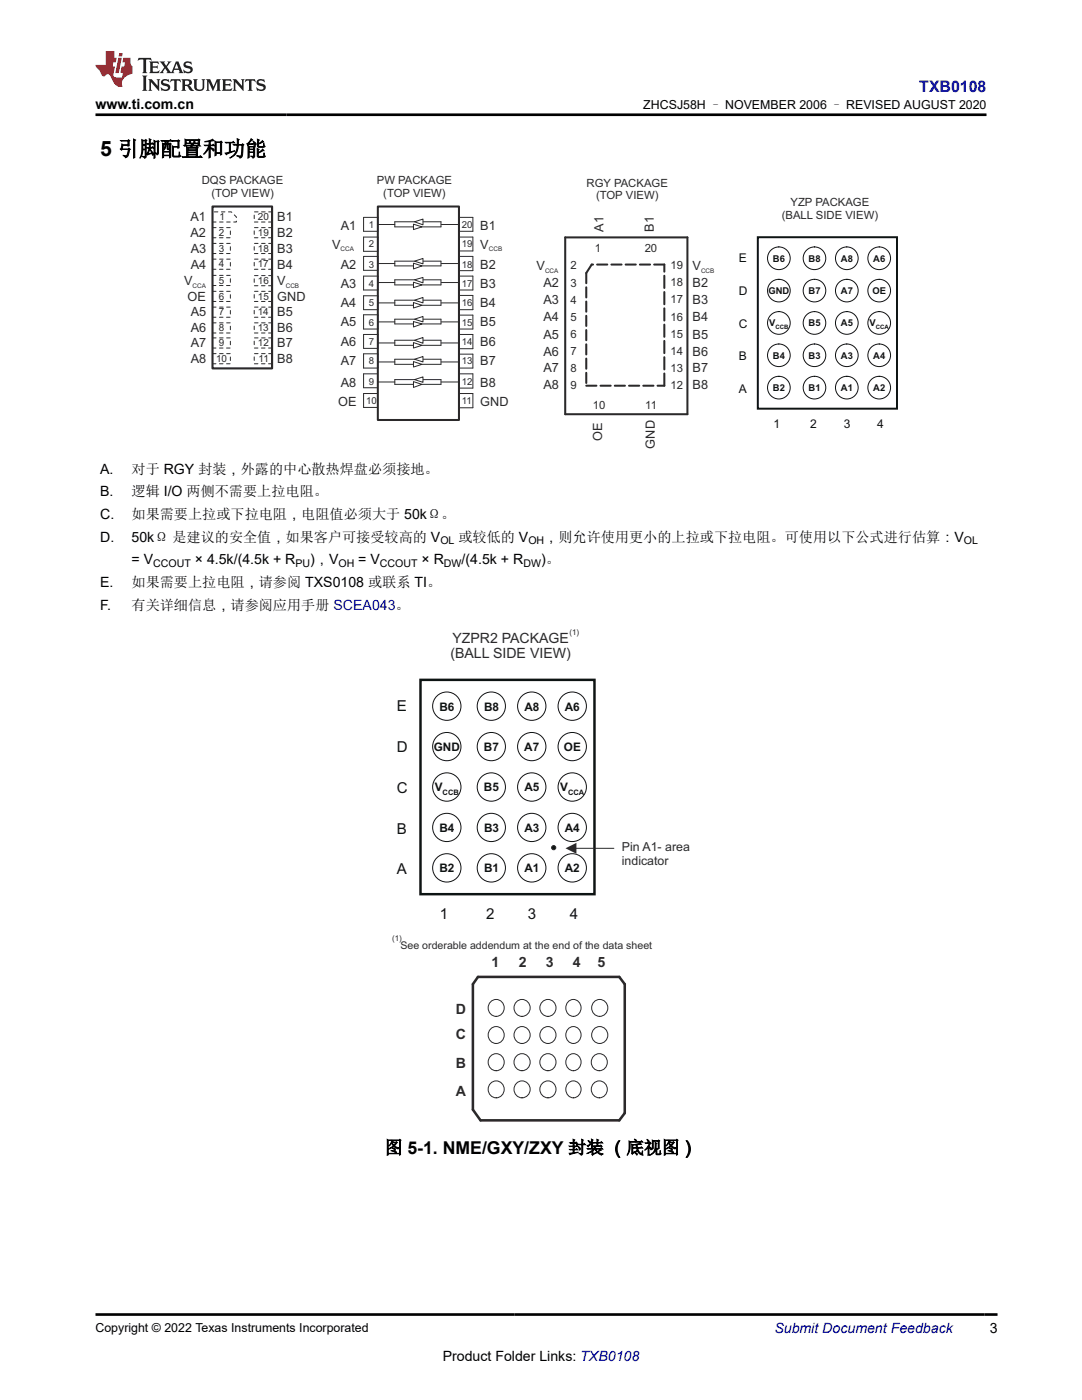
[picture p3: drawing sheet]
<svg xmlns="http://www.w3.org/2000/svg" width="216mm" height="279mm" viewBox="0 0 216 279" stroke-linecap="round" stroke-linejoin="round" font-family="sans-serif">
<defs><g id="words">
<text font-size="4.2" x="20" y="31.2">5 引脚配置和功能</text>
<text font-size="3.5" x="76.8" y="230.2">图 5-1. NME/GXY/ZXY 封装 （底视图）</text>
<text font-size="3.2" fill="#00f" x="183.4" y="18.3">TXB0108</text>
<g font-size="3" fill="#0d1413">
<text x="79.2" y="142">E</text>
<text x="79.2" y="150.1">D</text>
<text x="79.2" y="158.2">C</text>
<text x="79.2" y="166.3">B</text>
<text x="79.2" y="174.5">A</text>
<text x="87.8" y="183.4">1</text>
<text x="97" y="183.4">2</text>
<text x="105.3" y="183.4">3</text>
<text x="113.7" y="183.4">4</text>
</g>
<g font-size="2.8">
<text x="19.1" y="21.7">www.ti.com.cn</text>
<text x="20" y="94.5">A.</text>
<text x="26.3" y="94.5">对于 RGY 封装，外露的中心散热焊盘必须接地。</text>
<text x="20" y="99.1">B.</text>
<text x="26.3" y="99.1">逻辑 I/O 两侧不需要上拉电阻。</text>
<text x="20" y="103.6">C.</text>
<text x="26.3" y="103.6">如果需要上拉或下拉电阻，电阻值必须大于 50kΩ。</text>
<text x="20" y="108.1">D.</text>
<text x="26.3" y="112.6">= V</text>
<text x="26.3" y="108.1">50kΩ 是建议的安全值，如果客户可接受较高的 V</text>
<text x="38.9" y="112.6">× 4.5k/(4.5k + R</text>
<text x="61.9" y="112.6">)，V</text>
<text x="71.5" y="112.6">= V</text>
<text x="84.1" y="112.6">× R</text>
<text x="91.5" y="108.1">或较低的 V</text>
<text x="92.1" y="112.6">/(4.5k + R</text>
<text x="108" y="112.6">)。</text>
<text x="108.6" y="108.1">，则允许使用更小的上拉或下拉电阻。可使用以下公式进行估算：V</text>
<text x="20" y="117.1">E.</text>
<text x="26.2" y="117.1">如果需要上拉电阻，请参阅 TXS0108 或联系 TI。</text>
<text x="20" y="121.6">F.</text>
<text x="26.2" y="121.6">有关详细信息，请参阅应用手册 SCEA043。</text>
<text x="197.5" y="266.1">3</text>
<text x="88.3" y="271.7">Product Folder Links: TXB0108</text>
</g>
<g font-size="2.8" fill="#2b292a">
<text x="89.9" y="131.4">(BALL SIDE VIEW)</text>
<text x="90.3" y="128.2">YZPR2 PACKAGE</text>
<text x="98.1" y="192.9">1</text>
<text x="103.5" y="192.9">2</text>
<text x="108.9" y="192.9">3</text>
<text x="114.3" y="192.9">4</text>
<text x="119.3" y="192.9">5</text>
<text x="91" y="202.3">D</text>
<text x="91" y="207.4">C</text>
<text x="91" y="213.2">B</text>
<text x="91" y="218.8">A</text>
</g>
<text font-size="2.8" fill="#00f" x="154.5" y="266.1">Submit Document Feedback</text>
<g font-size="2.5">
<text x="128.4" y="21.8">ZHCSJ58H – NOVEMBER 2006 – REVISED AUGUST 2020</text>
<text x="19" y="265.8">Copyright © 2022 Texas Instruments Incorporated</text>
</g>
<g font-size="2.5" fill="#2b292a">
<text x="38" y="44.2">A1</text>
<text x="38" y="47.3">A2</text>
<text x="55.3" y="44.2">B1</text>
<text x="55.3" y="47.3">B2</text>
<text x="68" y="45.8">A1</text>
<text x="95.8" y="45.8">B1</text>
<text x="120.4" y="46.2" transform="rotate(-90 120.4 46.2)">A1</text>
<text x="130.5" y="46.3" transform="rotate(-90 130.5 46.3)">B1</text>
<text x="38.1" y="50.4">A3</text>
<text x="38.1" y="53.6">A4</text>
<text x="55.3" y="50.4">B3</text>
<text x="55.3" y="53.6">B4</text>
<text x="66.3" y="49.6">V</text>
<text x="68" y="53.7">A2</text>
<text x="95.8" y="49.6">V</text>
<text x="95.8" y="53.7">B2</text>
<text x="107.1" y="53.9">V</text>
<text x="138.2" y="53.9">V</text>
<text x="36.7" y="56.9">V</text>
<text x="55.3" y="56.9">V</text>
<text x="68" y="57.5">A3</text>
<text x="95.8" y="57.5">B3</text>
<text x="108.4" y="57.3">A2</text>
<text x="138.2" y="57.3">B2</text>
<text x="37.4" y="60">OE</text>
<text x="38.1" y="63.2">A5</text>
<text x="55.3" y="60">GND</text>
<text x="55.3" y="63.2">B5</text>
<text x="68" y="61.3">A4</text>
<text x="68" y="65.1">A5</text>
<text x="95.8" y="61.3">B4</text>
<text x="95.8" y="65.1">B5</text>
<text x="108.4" y="60.7">A3</text>
<text x="108.4" y="64.1">A4</text>
<text x="138.2" y="60.7">B3</text>
<text x="138.2" y="64.1">B4</text>
<text x="38.1" y="69.3">A7</text>
<text x="38.1" y="66.3">A6</text>
<text x="55.3" y="66.3">B6</text>
<text x="55.3" y="69.3">B7</text>
<text x="68" y="69.1">A6</text>
<text x="95.8" y="69.1">B6</text>
<text x="108.4" y="67.6">A5</text>
<text x="108.4" y="71">A6</text>
<text x="138.2" y="67.6">B5</text>
<text x="138.2" y="71">B6</text>
<text x="38.1" y="72.4">A8</text>
<text x="55.3" y="72.5">B8</text>
<text x="68" y="72.9">A7</text>
<text x="68" y="77.3">A8</text>
<text x="95.8" y="72.9">B7</text>
<text x="95.8" y="77.3">B8</text>
<text x="108.4" y="74.3">A7</text>
<text x="108.4" y="77.7">A8</text>
<text x="138.2" y="74.3">B7</text>
<text x="138.2" y="77.7">B8</text>
<text x="67.5" y="81">OE</text>
<text x="95.8" y="81">GND</text>
<text x="120.2" y="88.1" transform="rotate(-90 120.2 88.1)">OE</text>
<text x="130.7" y="89.5" transform="rotate(-90 130.7 89.5)">GND</text>
<text x="124.1" y="169.8">Pin A1- area</text>
<text x="124.1" y="172.6">indicator</text>
</g>
<g font-size="2.4" fill="#0d1413">
<text x="147.4" y="52.4">E</text>
<text x="147.4" y="58.9">D</text>
<text x="147.4" y="65.4">C</text>
<text x="147.4" y="71.9">B</text>
<text x="147.4" y="78.4">A</text>
<text x="154.3" y="85.5">1</text>
<text x="161.7" y="85.5">2</text>
<text x="168.4" y="85.5">3</text>
<text x="175" y="85.5">4</text>
</g>
<g font-size="2.3" fill="#2b292a">
<text x="40.3" y="36.7">DQS PACKAGE</text>
<text x="42.2" y="39.3">(TOP VIEW)</text>
<text x="75.2" y="36.7">PW PACKAGE</text>
<text x="76.5" y="39.3">(TOP VIEW)</text>
<text x="117.1" y="37.2">RGY PACKAGE</text>
<text x="118.9" y="39.7">(TOP VIEW)</text>
<text x="157.7" y="41.1">YZP PACKAGE</text>
<text x="156" y="43.6">(BALL SIDE VIEW)</text>
<text x="113.9" y="53.7">2</text>
<text x="118.7" y="50.2">1</text>
<text x="128.6" y="50.2">20</text>
<text x="133.8" y="53.7">19</text>
<text x="113.9" y="57.2">3</text>
<text x="133.8" y="57.1">18</text>
<text x="113.9" y="60.6">4</text>
<text x="113.9" y="64">5</text>
<text x="133.8" y="60.5">17</text>
<text x="133.8" y="64">16</text>
<text x="113.9" y="67.4">6</text>
<text x="113.9" y="70.9">7</text>
<text x="133.8" y="67.4">15</text>
<text x="133.8" y="70.8">14</text>
<text x="113.9" y="74.3">8</text>
<text x="113.9" y="77.7">9</text>
<text x="133.8" y="74.2">13</text>
<text x="133.8" y="77.7">12</text>
<text x="118.3" y="81.6">10</text>
<text x="128.8" y="81.6">11</text>
</g>
<g font-size="2.3" fill="#0d1413">
<text x="87.7" y="141.8">B6</text>
<text x="96.6" y="141.8">B8</text>
<text x="104.6" y="141.8">A8</text>
<text x="112.7" y="141.8">A6</text>
<text x="86.6" y="149.9">GND</text>
<text x="96.6" y="149.9">B7</text>
<text x="104.6" y="149.9">A7</text>
<text x="112.5" y="149.9">OE</text>
<text x="86.8" y="157.9">V</text>
<text x="96.6" y="157.9">B5</text>
<text x="104.6" y="157.9">A5</text>
<text x="111.8" y="157.9">V</text>
<text x="87.7" y="166">B4</text>
<text x="96.6" y="166">B3</text>
<text x="104.6" y="166">A3</text>
<text x="112.7" y="166">A4</text>
<text x="87.7" y="174.1">B2</text>
<text x="96.6" y="174.1">B1</text>
<text x="104.6" y="174.1">A1</text>
<text x="112.7" y="174.1">A2</text>
</g>
<g font-size="2.1">
<text x="30.6" y="113.2">CCOUT</text>
<text x="59" y="113.2">PU</text>
<text x="67.5" y="113.2">OH</text>
<text x="75.8" y="113.2">CCOUT</text>
<text x="87.9" y="108.7">OL</text>
<text x="88.6" y="113.2">DW</text>
<text x="104.4" y="113.2">DW</text>
<text x="105.4" y="108.7">OH</text>
<text x="192.3" y="108.7">OL</text>
</g>
<text font-size="2.1" fill="#2b292a" x="79.9" y="189.3">See orderable addendum at the end of the data sheet</text>
<g font-size="2" fill="#2b292a">
<text x="43.7" y="47.1">2</text>
<text x="43.8" y="44">1</text>
<text x="51.4" y="44">20</text>
<text x="51.5" y="47.1">19</text>
<text x="43.7" y="53.4">4</text>
<text x="43.7" y="50.2">3</text>
<text x="51.4" y="53.4">17</text>
<text x="51.4" y="50.2">18</text>
<text x="43.7" y="59.8">6</text>
<text x="43.7" y="56.7">5</text>
<text x="51.4" y="56.7">16</text>
<text x="51.5" y="59.8">15</text>
<text x="43.7" y="62.9">7</text>
<text x="51.4" y="62.9">14</text>
<text x="43.7" y="66.1">8</text>
<text x="43.7" y="69.1">9</text>
<text x="51.4" y="66.1">13</text>
<text x="51.5" y="69.1">12</text>
<text x="43.1" y="72.2">10</text>
<text x="51.6" y="72.2">11</text>
</g>
<g font-size="1.9" fill="#2b292a">
<text x="73.6" y="45.6">1</text>
<text x="92.1" y="45.6">20</text>
<text x="73.6" y="49.3">2</text>
<text x="73.6" y="53.4">3</text>
<text x="92.1" y="49.3">19</text>
<text x="92.1" y="53.4">18</text>
<text x="73.6" y="57.3">4</text>
<text x="92.1" y="57.3">17</text>
<text x="73.6" y="61.1">5</text>
<text x="73.6" y="65">6</text>
<text x="92.1" y="61.1">16</text>
<text x="92.1" y="65">15</text>
<text x="73.6" y="68.8">7</text>
<text x="92.1" y="68.8">14</text>
<text x="73.6" y="72.7">8</text>
<text x="73.6" y="76.8">9</text>
<text x="92.1" y="72.7">13</text>
<text x="92.1" y="76.8">12</text>
<text x="73.1" y="80.7">10</text>
<text x="92.1" y="80.7">11</text>
</g>
<g font-size="1.9" fill="#0d1413">
<text x="154.2" y="52.2">B6</text>
<text x="161.3" y="52.2">B8</text>
<text x="167.8" y="52.2">A8</text>
<text x="174.3" y="52.2">A6</text>
<text x="153.3" y="58.7">GND</text>
<text x="161.3" y="58.7">B7</text>
<text x="167.8" y="58.7">A7</text>
<text x="174.1" y="58.7">OE</text>
<text x="153.5" y="65.2">V</text>
<text x="161.3" y="65.2">B5</text>
<text x="167.8" y="65.2">A5</text>
<text x="173.5" y="65.2">V</text>
<text x="154.2" y="71.6">B4</text>
<text x="161.3" y="71.6">B3</text>
<text x="167.8" y="71.6">A3</text>
<text x="174.3" y="71.6">A4</text>
<text x="154.2" y="78.1">B2</text>
<text x="161.3" y="78.1">B1</text>
<text x="167.8" y="78.1">A1</text>
<text x="174.3" y="78.1">A2</text>
</g>
<g font-size="1.6" fill="#2b292a">
<text x="113.6" y="126.7">(1)</text>
<text x="78.2" y="187.7">(1)</text>
</g>
<g font-size="1.5" fill="#0d1413">
<text x="88.3" y="158.6">CCB</text>
<text x="113.3" y="158.6">CCA</text>
</g>
<g font-size="1.3" fill="#2b292a">
<text x="67.9" y="50.1">CCA</text>
<text x="97.5" y="50.1">CCB</text>
<text x="38.4" y="57.4">CCA</text>
<text x="57" y="57.4">CCB</text>
<text x="108.8" y="54.5">CCA</text>
<text x="139.9" y="54.5">CCB</text>
</g>
<g font-size="1.2" fill="#0d1413">
<text x="154.7" y="65.7">CCB</text>
<text x="174.8" y="65.7">CCA</text>
</g>
</g></defs>
<path d="M73 43.6h3.3v6.8h-3.3zM73 59.2h3.3v6.8h-3.3zM91.6 43.6h5.4v6.8h-5.4zM91.6 59.2h5.4v6.8h-5.4zM73 66.9h3.3v6.8h-3.3zM91.6 66.9h5.4v6.8h-5.4z" fill="none" stroke="#fff" stroke-width=".2"/>
<path d="M75.4 41.2h16.2v42.6h-16.2z" fill-rule="evenodd" fill="#fff"/>
<path d="M75.4 41.2h16.2v42.6h-16.2z" fill="none" stroke="#2b292a" stroke-width=".41"/>
<path d="M82.5 44.7l1.7 .6-1.7 .5z" fill="#fff"/>
<path d="M82.5 44.7l1.7 .6-1.7 .5z" fill="none" stroke="#2b292a" stroke-width=".2"/>
<path d="M82.7 44.3l1.7-.6v1.2z" fill="#fff"/>
<path d="M75.3 44.8h3.5M82.6 44.3h-3.8v1h3.7M82.7 44.3l1.7-.6v1.2zM84.5 44.3h3.5v1h-3.9M88.1 44.8h3.4" fill="none" stroke="#2b292a" stroke-width=".2"/>
<path d="M82.5 52.5l1.7 .6-1.7 .6z" fill="#fff"/>
<path d="M82.5 52.5l1.7 .6-1.7 .6z" fill="none" stroke="#2b292a" stroke-width=".2"/>
<path d="M82.7 52.1l1.7-.5v1.1z" fill="#fff"/>
<path d="M75.3 52.6h3.5M82.6 52.1h-3.8v1h3.7M82.7 52.1l1.7-.5v1.1zM84.5 52.1h3.5v1h-3.9M88.1 52.6h3.4" fill="none" stroke="#2b292a" stroke-width=".2"/>
<path d="M82.5 56.3l1.7 .6-1.7 .5z" fill="#fff"/>
<path d="M82.5 56.3l1.7 .6-1.7 .5z" fill="none" stroke="#2b292a" stroke-width=".2"/>
<path d="M82.7 55.8l1.7-.4v1.1z" fill="#fff"/>
<path d="M75.3 56.4h3.5M82.6 55.8h-3.8v1.1h3.7M82.7 55.8l1.7-.4v1.1zM84.5 55.8h3.5v1.1h-3.9M88.1 56.4h3.4" fill="none" stroke="#2b292a" stroke-width=".2"/>
<path d="M82.5 60.4l1.7 .5-1.7 .6z" fill="#fff"/>
<path d="M82.5 60.4l1.7 .5-1.7 .6z" fill="none" stroke="#2b292a" stroke-width=".2"/>
<path d="M82.7 59.9l1.7-.5v1.1z" fill="#fff"/>
<path d="M82.6 59.9h-3.8v1h3.7M82.7 59.9l1.7-.5v1.1zM84.5 59.9h3.5v1h-3.9M75.3 60.5h3.5M88.1 60.5h3.4" fill="none" stroke="#2b292a" stroke-width=".2"/>
<path d="M82.5 64.2l1.7 .5-1.7 .6z" fill="#fff"/>
<path d="M82.5 64.2l1.7 .5-1.7 .6z" fill="none" stroke="#2b292a" stroke-width=".2"/>
<path d="M82.7 63.7l1.7-.5v1z" fill="#fff"/>
<path d="M75.3 64.2h3.5M82.6 63.7h-3.8v1h3.7M82.7 63.7l1.7-.5v1zM84.5 63.7h3.5v1h-3.9M88.1 64.2h3.4" fill="none" stroke="#2b292a" stroke-width=".2"/>
<path d="M82.5 68.4l1.7 .5-1.7 .6z" fill="#fff"/>
<path d="M82.5 68.4l1.7 .5-1.7 .6z" fill="none" stroke="#2b292a" stroke-width=".2"/>
<path d="M82.7 67.9l1.7-.5v1.1z" fill="#fff"/>
<path d="M75.3 68.4h3.5M82.6 67.9h-3.8v1h3.7M82.7 67.9l1.7-.5v1.1zM84.5 67.9h3.5v1h-3.9M88.1 68.4h3.4" fill="none" stroke="#2b292a" stroke-width=".2"/>
<path d="M82.5 72.2l1.7 .5-1.7 .6z" fill="#fff"/>
<path d="M82.5 72.2l1.7 .5-1.7 .6z" fill="none" stroke="#2b292a" stroke-width=".2"/>
<path d="M82.7 71.7l1.7-.5v1z" fill="#fff"/>
<path d="M75.3 72.2h3.5M82.6 71.7h-3.8v1h3.7M82.7 71.7l1.7-.5v1zM84.5 71.7h3.5v1h-3.9M88.1 72.2h3.4" fill="none" stroke="#2b292a" stroke-width=".2"/>
<path d="M82.5 76.2l1.7 .5-1.7 .6z" fill="#fff"/>
<path d="M82.5 76.2l1.7 .5-1.7 .6z" fill="none" stroke="#2b292a" stroke-width=".2"/>
<path d="M82.7 75.8l1.7-.6v1.1z" fill="#fff"/>
<g fill="none" stroke="#2b292a" stroke-width=".2">
<path d="M72.5 43.4h2.9v2.8h-2.9zM72.5 51.2h2.9v2.7h-2.9zM72.5 55.1h2.9v2.8h-2.9zM72.5 59h2.9v2.8h-2.9zM72.5 47.3h2.9v2.9h-2.9zM91.6 43.4h2.8v2.8h-2.8zM91.6 47.3h2.8v2.8h-2.8zM91.6 51.2h2.8v2.8h-2.8zM91.6 55.1h2.8v2.8h-2.8zM91.6 59h2.8v2.8h-2.8zM72.5 66.7h2.9v2.8h-2.9zM72.5 62.8h2.9v2.9h-2.9z"/>
<path d="M72.5 70.6h2.9v2.9h-2.9zM72.5 74.6h2.8v2.8h-2.8zM72.5 78.5h2.8v2.8h-2.8zM75.3 76.2h3.5M82.6 75.8h-3.8v.9h3.7M82.7 75.8l1.7-.6v1.1zM84.5 75.8h3.5v.9h-3.9M88.1 76.2h3.4M91.6 62.9h2.8v2.8h-2.8zM91.6 66.7h2.8v2.9h-2.8zM91.6 70.7h2.8v2.8h-2.8zM91.6 74.6h2.8v2.9h-2.8z"/>
<path d="M91.6 78.5h2.8v2.9h-2.8z"/>
</g>
<path d="M112.8 47.4h24.4v35.3h-24.4z" fill="none" stroke="#2b292a" stroke-width=".41"/>
<path d="M117 54.5v22.5M118.1 52.8l-1.1 1.7M132.6 52.8h-14.5M117 77h15.6" fill="none" stroke="#2b292a" stroke-width=".41" stroke-dasharray="2 .8"/>
<path d="M132.6 77v-24.2" fill="none" stroke="#2b292a" stroke-width=".41" stroke-dasharray="2.4 .8"/>
<g fill="none" stroke="#2b292a" stroke-width=".2" stroke-dasharray=".7 .7">
<path d="M42.4 45.4h3.6v2h-3.6M42.4 51.7h3.6v2h-3.6M42.4 48.6h3.6v2h-3.6M42.4 44.3h4.8v-1l-1-1h-3.8M42.4 58.1h3.6v2.1h-3.6M42.4 55h3.6v2h-3.6M54.3 53.7h-3.6v-2h3.6M54.3 50.6h-3.6v-2h3.6M54.3 44.3h-3.6v-2h3.6M54.3 47.4h-3.6v-2h3.6M54.3 57h-3.6v-2h3.6M42.4 64.4h3.6v2.1h-3.6"/>
<path d="M42.4 61.3h3.6v2h-3.6M42.4 70.6h3.6v2h-3.6M42.4 67.4h3.6v2.1h-3.6M54.3 66.5h-3.6v-2.1h3.6M54.3 63.3h-3.6v-2h3.6M54.3 60.2h-3.6v-2.1h3.6M54.3 72.6h-3.6v-2h3.6M54.3 69.5h-3.6v-2.1h3.6"/>
</g>
<path d="M42.4 41.2h11.9v32.3h-11.9z" fill="none" stroke="#2b292a" stroke-width=".42"/>
<g fill="none" stroke="#0d1413" stroke-width=".2">
<circle cx="155.4" cy="51.5" r="2.26"/>
<circle cx="155.4" cy="58" r="2.26"/>
<circle cx="162.5" cy="51.5" r="2.26"/>
<circle cx="162.5" cy="58" r="2.25"/>
<circle cx="169" cy="51.5" r="2.26"/>
<circle cx="169" cy="58" r="2.26"/>
<circle cx="175.4" cy="58" r="2.26"/>
<circle cx="175.4" cy="51.5" r="2.26"/>
<circle cx="155.4" cy="64.5" r="2.26"/>
<circle cx="155.4" cy="77.4" r="2.26"/>
<circle cx="155.4" cy="70.9" r="2.26"/>
<circle cx="162.5" cy="77.4" r="2.26"/>
<circle cx="162.5" cy="64.4" r="2.26"/>
<circle cx="162.5" cy="70.9" r="2.25"/>
<circle cx="169" cy="64.5" r="2.26"/>
<circle cx="169" cy="70.9" r="2.26"/>
<circle cx="169" cy="77.4" r="2.26"/>
<circle cx="175.4" cy="70.9" r="2.26"/>
<circle cx="175.4" cy="64.5" r="2.26"/>
<circle cx="175.4" cy="77.4" r="2.26"/>
<circle cx="89.2" cy="149" r="2.82"/>
<circle cx="89.2" cy="140.9" r="2.83"/>
<circle cx="89.2" cy="157.1" r="2.83"/>
<circle cx="98" cy="149" r="2.82"/>
<circle cx="98" cy="140.9" r="2.82"/>
<circle cx="98" cy="157.1" r="2.82"/>
<circle cx="106.1" cy="149" r="2.82"/>
<circle cx="106.1" cy="140.9" r="2.83"/>
<circle cx="106.1" cy="157.1" r="2.83"/>
<circle cx="114.2" cy="149" r="2.82"/>
<circle cx="114.2" cy="140.9" r="2.83"/>
<circle cx="114.2" cy="157.1" r="2.83"/>
<circle cx="89.2" cy="165.1" r="2.82"/>
<circle cx="89.2" cy="173.2" r="2.83"/>
<circle cx="98" cy="165.1" r="2.82"/>
<circle cx="98" cy="173.2" r="2.82"/>
<circle cx="106.1" cy="165.1" r="2.82"/>
<circle cx="106.1" cy="173.2" r="2.83"/>
<circle cx="114.2" cy="165.1" r="2.82"/>
<circle cx="114.2" cy="173.2" r="2.83"/>
</g>
<path d="M151.2 47.3h27.8v34.3h-27.8z" fill="none" stroke="#0d1413" stroke-width=".4"/>
<path d="M83.9 135.7h34.7v42.8h-34.7z" fill="none" stroke="#0d1413" stroke-width=".49"/>
<circle cx="110.5" cy="169.2" r=".42" fill="#0d1413"/>
<g fill="none" stroke="#2b292a" stroke-width=".2">
<path d="M114.9 169.3h7.6"/>
<circle cx="110.5" cy="169.2" r=".42"/>
</g>
<path d="M112.8 169.3l2.2-1.1v2.2z" fill="#2b292a"/>
<path d="M95.4 195h28.2l1.1 1.4v25.7l-1.1 1.5h-27.7l-1.5-2.1v-25.1z" fill="none" stroke="#2b292a" stroke-width=".51"/>
<g fill="none" stroke="#2b292a" stroke-width=".2">
<path d="M113.3 200a1.62 1.62 0 0 1 2.4 .2 1.62 1.62 0 0 1-.5 2.4 1.63 1.63 0 0 1-2.1-.5 1.63 1.63 0 0 1 .2-2.1zM113.3 205.4a1.6 1.6 0 0 1 2.3 .1 1.6 1.6 0 0 1-.1 2.2 1.6 1.6 0 0 1-2.3 0 1.6 1.6 0 0 1 .1-2.3zM113.3 210.8a1.6 1.6 0 0 1 2.3 .1 1.6 1.6 0 0 1-.1 2.3 1.54 1.54 0 0 1-1.9 .2 1.54 1.54 0 0 1-.7-1.8zM113.3 216.2a1.62 1.62 0 0 1 2.4 .3 1.62 1.62 0 0 1-.5 2.3 1.63 1.63 0 0 1-2.1-.4 1.63 1.63 0 0 1 .2-2.2z"/>
<circle cx="99" cy="217.4" r="1.65"/>
<circle cx="99" cy="206.6" r="1.64"/>
<circle cx="99" cy="201.2" r="1.65"/>
<circle cx="99" cy="212" r="1.65"/>
<circle cx="104.2" cy="217.4" r="1.65"/>
<circle cx="104.2" cy="206.6" r="1.65"/>
<circle cx="104.2" cy="201.2" r="1.65"/>
<circle cx="104.2" cy="212" r="1.66"/>
<circle cx="109.3" cy="217.4" r="1.65"/>
<circle cx="109.3" cy="206.6" r="1.65"/>
<circle cx="109.3" cy="212" r="1.66"/>
<circle cx="109.3" cy="201.2" r="1.65"/>
<circle cx="119.6" cy="217.4" r="1.65"/>
<circle cx="119.6" cy="212" r="1.65"/>
<circle cx="119.7" cy="201.2" r="1.65"/>
<circle cx="119.7" cy="206.6" r="1.65"/>
</g>
<path d="M27.7 11.6l-.2 .5 .5-.2h.6v.1v2.2l-.2 .4h1l-.2-.4v-2.2v-.1h.5l.5 .2-.1-.5zM29.8 12.3l.2 .4v1.5l-.2 .4h1.9l.1-.6a1.08 1.08 0 0 1-1.3 .2v-.7h.6l.4 .2v-.7l-.4 .2h-.6v-.5l.2-.2a1 1 0 0 1 1 .3l-.1-.5zM31.8 12.3l1 1.1-1 1.2h.9l-.2-.2 .4-.8 .5 .8-.2 .2h1.6l-.2-.2 .1-.5h1l.1 .5-.1 .2h.9l-.2-.3-.8-2h-.5l-1 2.2-.8-1.1 .9-1.1h-.8l.2 .2-.5 .6-.3-.6 .1-.2zM35.2 12.7l.4 1h-.8zM36.8 12.4a.65 .65 0 0 0-.2 .7 .65 .65 0 0 0 .6 .5l.7 .1 .1 .3a.79 .79 0 0 1-.7 .4 .79 .79 0 0 1-.7-.5l.1 .7 .2-.1a.93 .93 0 0 0 1.1 .1 .93 .93 0 0 0 .4-1 1.46 1.46 0 0 0-1.2-.6l-.1-.3a1.09 1.09 0 0 1 1.2 .2l-.2-.6-.1 .1-.6-.2zM28.4 15.1l.2 .4v2.2l-.2 .4h1l-.2-.4v-2.2l.2-.4zM29.6 15.8l.2 .4v1.5l-.2 .4h.8l-.3-.4v-1.3l1.7 1.8v-2l.2-.4h-.8l.2 .2 .1 1.1-1.2-1.3zM32.3 15.9a.65 .65 0 0 0-.2 .8 .65 .65 0 0 0 .7 .4l.6 .2 .1 .2a.79 .79 0 0 1-.7 .4 .79 .79 0 0 1-.7-.5l.1 .7 .2-.1a.93 .93 0 0 0 1.1 .1 .93 .93 0 0 0 .4-.9 1.46 1.46 0 0 0-1.2-.6l-.1-.4a1.09 1.09 0 0 1 1.2 .2l-.2-.6-.1 .1-.6-.1zM34.1 15.8l-.1 .6a.63 .63 0 0 1 .7-.3l.1 1.6-.3 .4h1l-.2-.4v-1.6a.66 .66 0 0 1 .8 .3l-.1-.6zM36.2 15.8l.2 .4v1.5l-.2 .4h.9l-.2-.2v-.7h.5l.1 .2a.79 .79 0 0 0 1.2 .6l-1-.9a.61 .61 0 0 0 .6-.6 .61 .61 0 0 0-.5-.7zM36.9 16.1h.2a.47 .47 0 0 1 .5 .1 .47 .47 0 0 1 .1 .5l-.2 .1-.6 .1zM38.5 15.8l.2 .2a2.27 2.27 0 0 0 .4 2 1.04 1.04 0 0 0 1.7-.7v-1.3l.2-.2h-.8l.2 .4v1.1a.6 .6 0 0 1-.6 .6 .6 .6 0 0 1-.6-.6v-1.1l.3-.4zM41.1 15.8l.2 .4v1.5l-.2 .4h.7l-.2-.4v-1.4l.9 1.9 .8-1.9v1.4l-.2 .4h1l-.3-.4v-1.5l.3-.4h-.8l-.7 1.5-.7-1.5zM44.3 15.8l.2 .4v1.5l-.2 .4h1.9l.1-.6a1.09 1.09 0 0 1-1.3 .2v-.7h.6l.4 .2v-.6l-.4 .2h-.6v-.6l.2-.1a1.01 1.01 0 0 1 1 .3l-.1-.6zM46.4 15.8l.3 .4v1.5l-.3 .4h.8l-.2-.4v-1.3l1.6 1.8v-2l.2-.4h-.7l.2 .2v1.1l-1.2-1.3zM49 15.8l-.1 .6a.63 .63 0 0 1 .8-.3v1.6l-.3 .4h1l-.2-.4v-1.6a.66 .66 0 0 1 .8 .3l-.1-.6zM51.4 15.9a.65 .65 0 0 0-.2 .8 .65 .65 0 0 0 .6 .4l.6 .2 .2 .2a.79 .79 0 0 1-.8 .4 .79 .79 0 0 1-.6-.5l.1 .7 .2-.1a.93 .93 0 0 0 1 .1 .93 .93 0 0 0 .5-.9 1.46 1.46 0 0 0-1.3-.6l-.1-.4a1.09 1.09 0 0 1 1.3 .2l-.2-.6-.2 .1-.5-.1z" fill="#231f20"/>
<path d="M21.1 10.2v2.8h-2.1l.1 .3 .9 1a.95 .95 0 0 0 .9 .9 .59 .59 0 0 1 .6-.4 .59 .59 0 0 1 .5 .4l.4 .7a1.59 1.59 0 0 0 2.1 1.4 1.61 1.61 0 0 1 1-2.3l1-.3-.1-1.5a1.59 1.59 0 0 1-.4-1.7h-1.4l-.2 .9h.5l-.1 .9h-.5l-.2 1v.2l.4 .1-.2 .9h-.6a.73 .73 0 0 1-1.1-.7l.3-1.5h-.5l.2-.9h.5l.2-.9h-.5v-1.3zM23.6 11.5l-.6 3.1h.7l.6-3.1zM23.8 10.6l-.1 .6h.7l.1-.6z" fill="#ed1c24"/>
<path d="M19 22.9h177.8M19.1 262.3h179.9" fill="none" stroke="#000" stroke-width=".53"/>
<use href="#words"/>
</svg>
